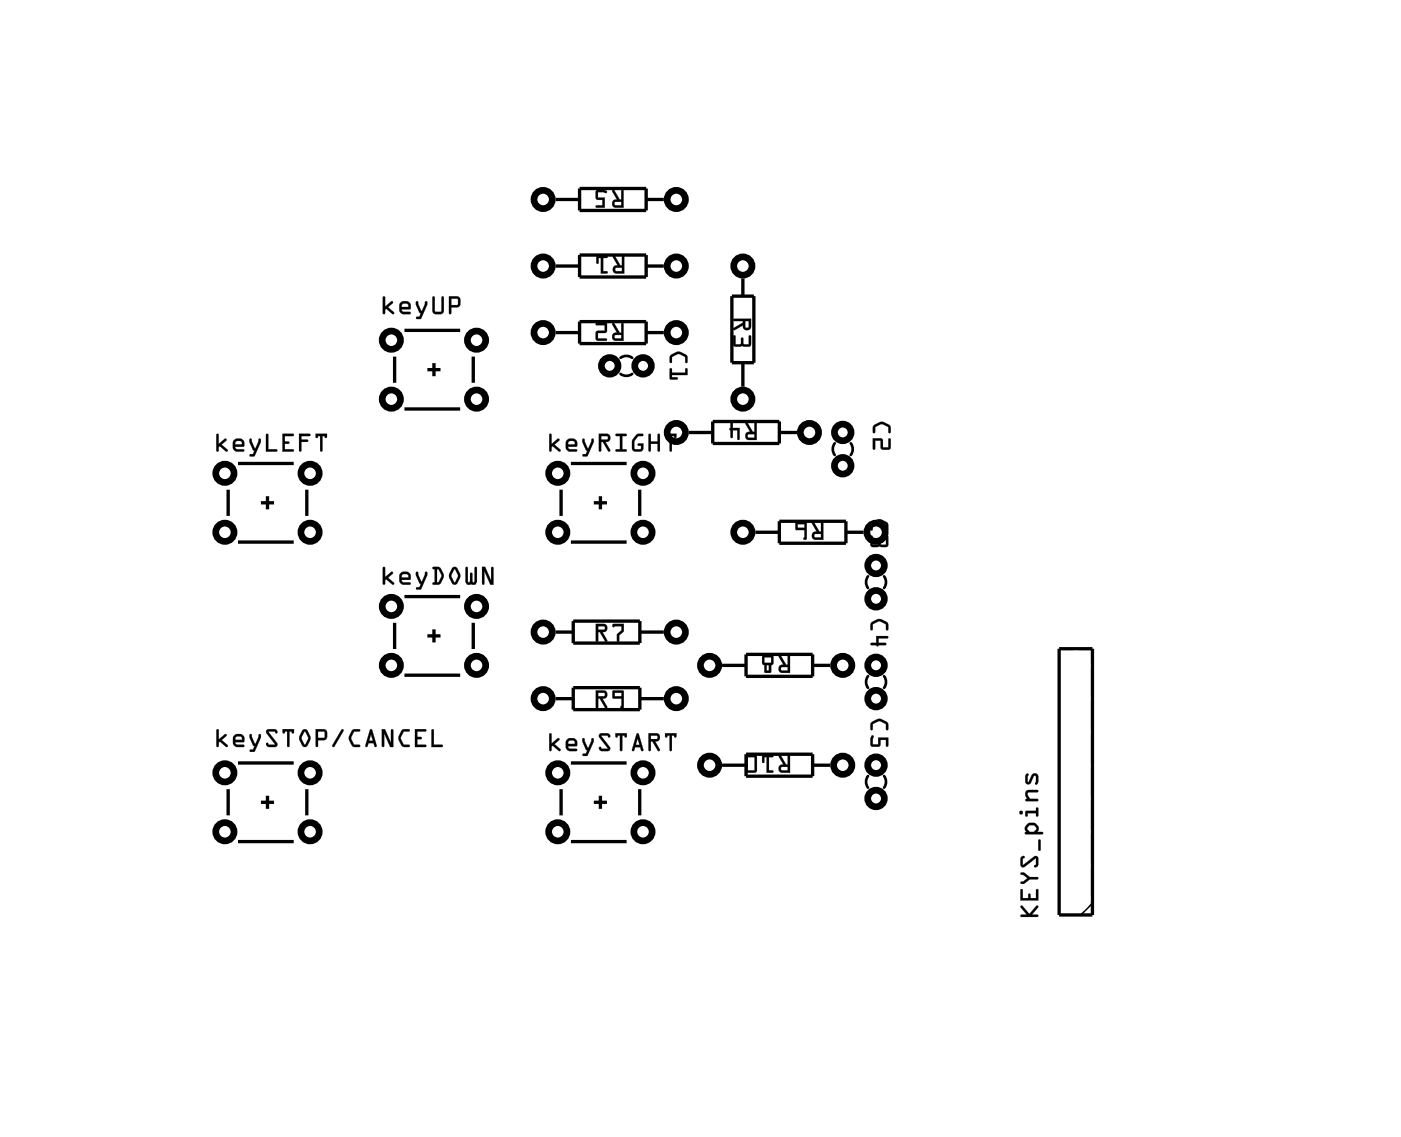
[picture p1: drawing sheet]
<svg xmlns="http://www.w3.org/2000/svg" width="107mm" height="87mm" viewBox="0 0 107 87" stroke-linecap="round" stroke-linejoin="round" font-family="sans-serif">
<path d="M8.6 8.6h.1M47.3 27.3a.73 .73 0 0 1 .9 0M47.3 28.5a.73 .73 0 0 0 .9 0M63.7 33.8a.73 .73 0 0 0 0 .9M64.9 33.8a.73 .73 0 0 1 0 .9M66.2 59.2a.73 .73 0 0 0 0 .9M66.2 51.6a.73 .73 0 0 0 0 .9M66.2 44a.73 .73 0 0 0 0 .9M67.5 59.2a.73 .73 0 0 1 0 .9M67.5 51.6a.73 .73 0 0 1 0 .9M67.5 44a.73 .73 0 0 1 0 .9" fill="none" stroke="#000" stroke-width=".2"/>
<path d="M8.6 8.6h.1" fill="none" stroke="#000" stroke-width=".08"/>
<g fill="none" stroke="#000" stroke-width=".25">
<path d="M42.4 15.2h1.8M44.2 14.4h5.1v1.7h-5.1zM44.2 19.5h5.1v1.6h-5.1zM49.3 15.2h1.3M17.4 37.4v2M18.2 35.4h4.2M19.9 38.4h1M20.4 37.9v1M23.4 37.4v2M30.1 27.2v2M30.9 31.2h4.2M30.9 25.2h4.2"/>
<path d="M32.6 28.2h1M33.1 27.7v1M36.1 27.2v2M42.4 20.3h1.8M42.4 25.4h1.8M42.8 37.4v2M43.6 35.4h4.2M44.2 24.5h5.1v1.7h-5.1zM45.3 38.4h1M45.8 37.9v1M48.8 37.4v2M49.3 20.3h1.3"/>
<path d="M49.3 25.4h1.3M52.6 33h1.8M54.4 32.2h5.1v1.6h-5.1zM55.8 22.6h1.7v5.1h-1.7zM56.7 21.3v1.3M56.7 27.7v1.8M59.5 39.8h5v1.7h-5zM59.5 33h1.3M18.2 58.2h4.2M18.2 41.4h4.2M30.1 47.5v2M30.9 51.5h4.2"/>
<path d="M30.9 45.5h4.2M32.6 48.5h1M33.1 48v1M36.1 47.5v2M42.4 53.3h1.3M42.4 48.2h1.3M43.6 58.2h4.2M43.6 41.4h4.2M43.7 47.4h5.1v1.7h-5.1zM43.7 52.5h5.1v1.7h-5.1zM48.8 53.3h1.8M48.8 48.2h1.8"/>
<path d="M55.1 58.4h1.8M55.1 50.8h1.8M56.9 57.6h5.1v1.6h-5.1zM56.9 49.9h5.1v1.7h-5.1zM57.6 40.6h1.9M62 58.4h1.3M62 50.8h1.3M64.5 40.6h1.4M80.8 49.5h2.5v20.3h-2.5zM17.4 60.2v2M18.2 64.2h4.2M19.9 61.2h1"/>
<path d="M20.4 60.7v1M23.4 60.2v2M42.8 60.2v2M43.6 64.2h4.2M45.3 61.2h1M45.8 60.7v1M48.8 60.2v2"/>
</g>
<path d="M83.3 68.9l-.8 .9" fill="none" stroke="#000" stroke-width=".13"/>
<g fill="#000">
<path d="M46.7 14.5h.2l.4 .7h.1v-.7h.1l.1 .1v1.3h-.6a.31 .31 0 0 1-.3-.4 .31 .31 0 0 1 .4-.3zM46.9 15.4v.3h.5v-.3zM45.5 14.5h.5a.15 .15 0 0 1 .2 0 .15 .15 0 0 1 0 .2h-.6v.4h.5v.8l-.6-.1v-.1h.5v-.4l-.4-.1-.1-.1z"/>
<path d="M46.7 14.5h.2l.4 .7h.1v-.6a.1 .1 0 0 1 .1-.1 .1 .1 0 0 1 .1 .1v1.3h-.6a.32 .32 0 0 1-.3-.4 .32 .32 0 0 1 .4-.3l-.4-.6zM46.7 14.5v.1l.4 .6a.31 .31 0 0 0-.4 .3 .31 .31 0 0 0 .3 .3l.6 .1v-1.3l-.1-.1h-.1v.7h-.1l-.4-.7zM46.9 15.4v.3h.5v-.3zM46.9 15.4h.5v.3h-.5zM45.5 14.5h.5l.3 .1a.1 .1 0 0 1 0 .1 .1 .1 0 0 1-.1 0h-.6v.4h.5v.8h-.6a.1 .1 0 0 1-.1-.1 .1 .1 0 0 1 .1-.1h.5v-.4h-.4l-.2-.1zM45.5 14.5v.6l.1 .1 .4 .1v.4h-.5v.1l.6 .1v-.8h-.5v-.4h.6l.1-.1-.2-.1z"/>
<path d="M46.8 19.5l.1 .1 .4 .7h.2v-.7l.1-.1v.1v1.3h-.6a.32 .32 0 0 1-.2-.4 .32 .32 0 0 1 .3-.2zM47 20.5v.2h.5v-.3zM45.5 19.5l.9 .1-.1 .1h-.3v1h.3v.2h-.5v-1.2h-.1v.4h-.1z"/>
<path d="M46.8 19.5l.1 .1 .4 .7h.2l-.1-.7a.1 .1 0 0 1 .1-.1 .1 .1 0 0 1 .1 .1v1.3h-.6a.32 .32 0 0 1-.2-.4 .32 .32 0 0 1 .3-.2l-.3-.6zM46.8 19.5v.1l.3 .7a.31 .31 0 0 0-.3 .2 .31 .31 0 0 0 .2 .4h.6v-1.3v-.1l-.1 .1v.7h-.2l-.4-.7zM47 20.5v.2h.5v-.3zM47 20.5l.5-.1v.3h-.5zM45.5 19.5h.8a.1 .1 0 0 1 .1 .1 .1 .1 0 0 1-.1 .1h-.3v1h.3a.1 .1 0 0 1 .1 .1 .1 .1 0 0 1-.1 .1h-.5v-1.2h-.1v.3a.1 .1 0 0 1-.1 .1 .1 .1 0 0 1-.1-.1zM45.5 19.5l.1 .6h.1v-.4h.2l-.1 1.2h.5v-.2h-.3v-1h.3l.1-.1z"/>
<path d="M16.5 33.1l.2 .1v.7l.4-.4a.1 .1 0 0 1 .2 0 .09 .09 0 0 1 0 .1l-.4 .3 .4 .4a.1 .1 0 0 1 .1 .1 .11 .11 0 0 1-.2 .1l-.4-.4h-.1v.3a.1 .1 0 0 1-.1 .1 .1 .1 0 0 1-.1-.1zM16.5 33.1v1.3h.2v-.3l.1-.1 .5 .5v-.2l-.4-.4 .4-.4h-.2l-.4 .4v-.7zM17.8 33.6l.3-.1h.3l.2 .1v.2v.3h-.7l.2 .2h.4a.1 .1 0 0 1 .1 .1 .1 .1 0 0 1-.1 .1h-.5l-.1-.1-.1-.2zM17.9 33.6l-.1 .6 .1 .1 .2 .2 .5-.1v-.1h-.5l-.2-.1v-.1h.7v-.3l-.1-.2-.4-.1zM18 33.7l-.1 .2h.6l-.1-.2zM18 33.7h.4l.1 .2h-.6zM19 33.5h.2l.2 .7 .3-.6a.1 .1 0 0 1 .1-.1 .1 .1 0 0 1 .1 .1l-.5 1.2h-.3l-.1-.1h.3l.1-.3-.1-.1-.3-.5zM19.1 33.5l-.1 .2 .3 .6 .1 .1-.1 .3h-.2v.1h.3l.5-1.1v-.2h-.2l-.2 .7h-.1l-.2-.7zM20.3 33.1l.2 .1v1.1h.6a.1 .1 0 0 1 .1 .1 .1 .1 0 0 1-.1 .1h-.8zM20.3 33.1v1.4h.8v-.2h-.6v-1.1zM21.5 33.1h.8a.1 .1 0 0 1 .1 .1 .1 .1 0 0 1-.1 .1h-.6v.4h.3a.1 .1 0 0 1 .1 .1 .1 .1 0 0 1-.1 .1h-.3v.4h.6a.1 .1 0 0 1 .1 .1 .1 .1 0 0 1-.1 .1h-.8zM21.6 33.1v1.4h.8v-.2h-.7v-.4h.3l.1-.1-.1-.1h-.3v-.4h.6l.1-.1zM22.8 33.1h.8a.1 .1 0 0 1 .1 .1 .1 .1 0 0 1-.1 .1h-.6v.3l.4-.1a.1 .1 0 0 1 .1 .1 .1 .1 0 0 1-.1 .1h-.4v.7a.1 .1 0 0 1-.1 .1 .1 .1 0 0 1-.1-.1zM22.8 33.1v1.3l.1 .1 .1-.1v-.7h.4l.1-.1h-.1h-.4v-.3h.6l.1-.1-.1-.1zM24.1 33.1h.9v.2a.11 .11 0 0 1-.2 .1 .1 .1 0 0 1 0-.1h-.2v1.1a.1 .1 0 0 1-.1 .1 .1 .1 0 0 1-.1-.1v-1.1h-.1a.11 .11 0 0 1-.1 .1 .11 .11 0 0 1-.1 0zM24.1 33.1v.3l.1-.1h.2v1.1l.1 .1 .1-1.2h.2l.1 .1v-.3z"/>
<path d="M16.5 33.1l.2 .1v.7l.5-.4h.1l-.4 .4 .4 .4v.2l-.5-.4h-.1v.3h-.2zM17.8 33.6l.3-.1h.3l.1 .1 .1 .2v.3l-.7 .1 .2 .1h.5v.1l-.5 .1-.2-.1-.1-.2zM18 33.7l-.1 .2h.6l-.1-.2zM19.1 33.5h.1l.2 .7 .3-.7h.2v.2l-.5 1.1h-.3v-.1h.2l.1-.3-.1-.1-.3-.6zM20.3 33.1l.2 .1v1.1h.6v.2h-.8zM21.6 33.1l.8 .1-.1 .1h-.6v.4h.3l.1 .1-.1 .1h-.3v.4h.7v.2h-.8zM22.8 33.1h.8l.1 .1-.1 .1h-.6v.3h.4h.1l-.1 .1h-.4v.7l-.1 .1-.1-.1zM24.1 33.1h.8v.3h-.1v-.1h-.2l-.1 1.2-.1-.1v-1.1h-.1l-.1 .1h-.1z"/>
<path d="M29.2 22.6l.2 .1v.7l.4-.4a.1 .1 0 0 1 .2 0 .09 .09 0 0 1 0 .1l-.4 .3 .4 .4a.11 .11 0 0 1 .1 .2 .1 .1 0 0 1-.2 0l-.4-.4h-.1v.3a.1 .1 0 0 1-.1 .1 .1 .1 0 0 1-.1-.1zM29.2 22.7v1.2h.2v-.3h.1l.5 .4v-.2l-.4-.4 .4-.4h-.2l-.4 .4v-.7zM30.5 23.1l.3-.1h.3l.2 .1v.2v.3h-.7l.2 .2h.4a.1 .1 0 0 1 .1 .1 .1 .1 0 0 1-.1 .1h-.5l-.1-.1-.1-.2zM30.6 23.1l-.1 .6 .1 .2 .2 .1 .5-.1v-.1h-.5l-.2-.1v-.1h.7v-.3l-.1-.2-.4-.1zM30.7 23.2l-.1 .2h.6l-.1-.2zM30.7 23.2h.4l.1 .2h-.6zM31.7 23h.2l.2 .7 .3-.6a.1 .1 0 0 1 .1-.1 .1 .1 0 0 1 .1 .1l-.5 1.2-.3 .1-.1-.2h.3l.1-.3h-.1l-.3-.6zM31.8 23l-.1 .3 .3 .6h.1l-.1 .3h-.2v.1h.3l.5-1v-.3h-.2l-.2 .7h-.1l-.2-.7zM33 22.6l.2 .1v1l.1 .1 .4-.1v-1a.1 .1 0 0 1 .1-.1 .1 .1 0 0 1 .1 .1v1.1l-.2 .2h-.4l-.2-.1-.1-.2zM33 22.7v1.1l.2 .2h.5l.2-.3-.1-1-.1-.1v.1v1.1h-.4l-.1-.1v-1zM34.2 22.6h.8l.1 .3v.5l-.7 .1v.4a.1 .1 0 0 1-.1 .1 .1 .1 0 0 1-.1-.1zM34.3 22.6v1.3v.1l.1-.1v-.4l.6-.1 .1-.5-.1-.3zM34.4 22.8v.5h.5v-.5zM34.4 22.8h.5v.5h-.5z"/>
<path d="M29.2 22.6l.2 .1v.7l.5-.4h.1l-.4 .4 .4 .4v.2l-.5-.4h-.1v.4l-.2-.1zM30.5 23.1l.3-.1h.3l.1 .1 .1 .2v.3l-.7 .1 .2 .1h.5v.2h-.5l-.2-.1-.1-.2zM30.7 23.2l-.1 .2h.6l-.1-.2zM31.8 23h.1l.2 .7 .3-.7h.2v.3l-.5 1.1-.3-.1v-.1h.2l.1-.3h-.1l-.3-.6zM33 22.6l.2 .1v1l.1 .1h.4v-1.1l.1-.1 .1 .1v1l-.2 .3h-.5l-.2-.2zM34.3 22.6h.7l.1 .3-.1 .5-.6 .1v.4l-.1 .1v-.1zM34.4 22.8v.5h.5v-.5z"/>
<path d="M41.9 33.1l.2 .1v.7l.4-.4a.1 .1 0 0 1 .2 0 .09 .09 0 0 1 0 .1l-.4 .3 .4 .4a.1 .1 0 0 1 .1 .1 .11 .11 0 0 1-.2 .1l-.4-.4h-.1v.3a.1 .1 0 0 1-.1 .1 .1 .1 0 0 1-.1-.1zM41.9 33.1v1.3h.2v-.3l.1-.1 .5 .5v-.2l-.4-.4 .4-.4h-.2l-.4 .4v-.7zM43.2 33.6l.3-.1h.3l.2 .1v.2v.3h-.7l.2 .2h.4a.1 .1 0 0 1 .1 .1 .1 .1 0 0 1-.1 .1h-.5l-.1-.1-.1-.2zM43.3 33.6l-.1 .6 .1 .1 .2 .2 .5-.1v-.1h-.5l-.2-.1v-.1h.7v-.3l-.1-.2-.4-.1zM43.4 33.7l-.1 .2h.6l-.1-.2zM43.4 33.7h.4l.1 .2h-.6zM44.4 33.5h.2l.2 .7 .3-.6a.1 .1 0 0 1 .1-.1 .1 .1 0 0 1 .1 .1l-.5 1.2h-.3l-.1-.1h.3l.1-.3-.1-.1-.3-.5zM44.5 33.5l-.1 .2 .3 .6 .1 .1-.1 .3h-.2v.1h.3l.5-1.1v-.2h-.2l-.2 .7h-.1l-.2-.7zM45.7 33.1h.6a.32 .32 0 0 1 .3 .4 .32 .32 0 0 1-.4 .2l.4 .6a.11 .11 0 0 1-.1 .2 .1 .1 0 0 1-.1-.1l-.4-.7h-.1v.7a.1 .1 0 0 1-.1 .1 .1 .1 0 0 1-.1-.1zM45.7 33.1v1.4l.2-.1v-.7h.1l.4 .7h.1l-.3-.7a.31 .31 0 0 0 .4-.2 .31 .31 0 0 0-.3-.4zM45.9 33.3v.3l.5-.1-.1-.2zM45.9 33.3h.4l.1 .2-.5 .1zM47 33.1h.7a.1 .1 0 0 1 .1 .1 .1 .1 0 0 1-.1 .1h-.2v1h.2a.1 .1 0 0 1 .1 .1 .1 .1 0 0 1-.1 .1h-.7a.1 .1 0 0 1-.1-.1 .1 .1 0 0 1 .1-.1h.3v-1h-.3zM47 33.1v.2h.3v1h-.3v.1l.8 .1v-.2h-.3v-1h.3v-.1zM48.5 33.2l.5-.1a.1 .1 0 0 1 .1 .1 .1 .1 0 0 1-.1 .1h-.3l-.3 .4v.6h.5v-.3h-.2a.1 .1 0 0 1-.1-.1 .1 .1 0 0 1 .1-.1h.4l-.1 .6-.2 .1-.5-.1-.1-.2v-.6zM48.5 33.2a.9 .9 0 0 0-.1 1.2h.5l.2-.2v-.4l-.4 .1v.1h.2v.3l-.5-.1v-.6l.3-.3h.3l.1-.1-.4-.1zM49.5 33.1l.2 .1v.5h.5v-.5a.1 .1 0 0 1 .1-.1 .1 .1 0 0 1 .1 .1v1.2a.1 .1 0 0 1-.1 .1 .1 .1 0 0 1-.1-.1v-.5h-.5v.5a.1 .1 0 0 1-.1 .1 .1 .1 0 0 1-.1-.1zM49.5 33.1v1.3h.1v-.5h.6v.5l.1 .1v-1.3h-.1v.5h-.6v-.5zM50.7 33.1h.9v.2a.1 .1 0 0 1-.1 .1 .1 .1 0 0 1-.1-.1h-.1v1.1a.1 .1 0 0 1-.1 .1 .1 .1 0 0 1-.1-.1v-1.1h-.2a.11 .11 0 0 1 0 .1 .11 .11 0 0 1-.2 0zM50.7 33.1l.1 .3 .1-.1h.2v1.1l.1 .1 .1-1.2h.1l.2 .1v-.3z"/>
<path d="M41.9 33.1l.2 .1v.7l.5-.4h.1l-.4 .4 .4 .4v.2l-.5-.4h-.1v.3h-.2zM43.2 33.6l.3-.1h.3l.1 .1 .1 .2v.3l-.7 .1 .2 .1h.5v.1l-.5 .1-.2-.1-.1-.2zM43.4 33.7l-.1 .2h.6l-.1-.2zM44.5 33.5h.1l.2 .7 .3-.7h.2v.2l-.5 1.1h-.3v-.1h.2l.1-.3-.1-.1-.3-.6zM45.7 33.1h.6a.31 .31 0 0 1 .3 .4 .31 .31 0 0 1-.4 .2l.4 .7-.2 .1-.4-.8h-.1v.7l-.2 .1zM45.9 33.3v.3l.5-.1-.1-.2zM47 33.1l.8 .1v.1h-.3v1h.3v.2l-.8-.1v-.1h.3v-1h-.3zM48.5 33.2l.2-.1h.3l.1 .1-.1 .1h-.3l-.3 .3v.6l.5 .1v-.3h-.2v-.1l.4-.1v.5l-.2 .1-.4 .1-.2-.1-.1-.2a.94 .94 0 0 1 .3-1zM49.5 33.1l.1 .1 .1 .5h.5v-.5h.1v1.3l-.1-.1v-.5h-.5l-.1 .5h-.1zM50.7 33.1h.9v.3h-.1l-.1-.1h-.1l-.1 1.2-.1-.1v-1.1h-.2v.1h-.1z"/>
<path d="M46.7 24.7h.2l.4 .7h.1v-.7h.1h.1v1.3h-.6a.31 .31 0 0 1-.3-.4 .31 .31 0 0 1 .4-.2zM46.9 25.6v.2h.5v-.2zM45.5 24.7l.8-.1v.8h-.7v.4h.7v.2h-.7l-.1-.1v-.6l.6-.1v-.4h-.6z"/>
<path d="M46.7 24.7h.2l.4 .7h.1v-.7a.1 .1 0 0 1 .1-.1 .1 .1 0 0 1 .1 .1v1.3h-.6a.32 .32 0 0 1-.3-.3 .32 .32 0 0 1 .4-.3l-.4-.6zM46.7 24.7v.1l.4 .6a.31 .31 0 0 0-.4 .2 .31 .31 0 0 0 .3 .4h.6v-1.3h-.1h-.1v.7h-.1l-.4-.7zM46.9 25.6v.2h.5v-.2zM46.9 25.6h.5v.2h-.5zM45.5 24.7l.8-.1v.8h-.7v.4h.6a.1 .1 0 0 1 .1 .1 .1 .1 0 0 1-.1 .1h-.6l-.2-.1 .1-.6 .6-.1v-.4h-.6zM45.5 24.7v.1h.6v.5h-.6v.6l.1 .1h.7v-.2h-.7v-.4h.7v-.8z"/>
<path d="M51.2 27.1l.5-.2h.3l.4 .3v.5h-.1v-.5l-.5-.2-.5 .2v.5h-.2v-.4zM51.1 28.1l.2 .1v.2h1v-.2l.1-.1 .1 .5h-1.2v.2h.4v.1l-.6 .1z"/>
<path d="M51.2 27.1l.5-.3 .3 .1 .4 .2 .1 .5a.1 .1 0 0 1-.1 .1 .1 .1 0 0 1-.1-.1v-.3l-.5-.3-.5 .3v.3a.1 .1 0 0 1-.1 .1 .1 .1 0 0 1-.1-.1zM51.2 27.1l-.1 .2 .1 .4h.1v-.5l.5-.2 .5 .2v.5h.1v-.5l-.4-.3a.77 .77 0 0 0-.8 .2zM51.1 28.1l.2 .1v.2h1v-.2a.1 .1 0 0 1 .1-.1 .1 .1 0 0 1 .1 .1v.4h-1.2v.2h.3a.1 .1 0 0 1 .1 .1 .1 .1 0 0 1-.1 .1l-.5-.1zM51.1 28.1l.1 .9 .5-.1v-.1h-.4v-.2h1.2l-.1-.5-.1 .1v.3h-1v-.3z"/>
<path d="M56 24.4l1.3-.1v.6a.32 .32 0 0 1-.4 .3 .32 .32 0 0 1-.2-.4l-.7 .4v-.1l.7-.5v-.1h-.7zM56.9 24.5v.5h.2v-.5zM56 25.6h.1v.7h.4v-.5h.1h.1v.5h.4v-.6l.1-.1 .1 .8-.2 .1-.5-.1h-.5l-.2-.1z"/>
<path d="M56 24.3h1.3v.6a.32 .32 0 0 1-.4 .3 .32 .32 0 0 1-.2-.4l-.6 .4a.1 .1 0 0 1-.2 0 .11 .11 0 0 1 .1-.2l.7-.4v-.1h-.7zM56 24.4v.1h.7v.1l-.7 .4v.2l.7-.4a.31 .31 0 0 0 .2 .4 .31 .31 0 0 0 .4-.3v-.6zM56.9 24.5v.5h.2v-.5zM56.8 24.5h.3v.5h-.2zM56 25.6h.1v.7h.4v-.4a.1 .1 0 0 1 .1-.1 .1 .1 0 0 1 .1 .1v.4h.4v-.6a.1 .1 0 0 1 .1-.1 .1 .1 0 0 1 .1 .1v.6l-.1 .2-.6-.1-.5 .1-.2-.2zM56 25.6v.7l.1 .1h.5l.5 .1 .2-.2-.1-.7-.1 .1v.6h-.4v-.5h-.1h-.1v.5h-.4v-.7z"/>
<path d="M56.9 32.2l.1 .1 .4 .7h.2v-.7l.1-.1v.1v1.3h-.6a.32 .32 0 0 1-.2-.4 .32 .32 0 0 1 .3-.2zM57.1 33.2v.2h.5v-.3zM55.8 32.2l.1 .1v.4h.5v.9l-.1-.1v-.7h-.4v.6h-.2v-.6h-.1l.1-.1z"/>
<path d="M56.9 32.2l.1 .1 .4 .7h.2v-.7a.1 .1 0 0 1 0-.1 .1 .1 0 0 1 .1 .1v1.3h-.6a.32 .32 0 0 1-.2-.4 .32 .32 0 0 1 .3-.2l-.3-.6zM56.9 32.3v.1l.3 .6a.31 .31 0 0 0-.3 .2 .31 .31 0 0 0 .2 .4h.6v-1.3v-.1l-.1 .1v.7h-.2l-.4-.7zM57.1 33.2v.2h.5v-.3zM57.1 33.2l.5-.1v.3h-.5zM55.8 32.2l.1 .1v.4h.5v.8a.1 .1 0 0 1-.1 .1 .1 .1 0 0 1-.1-.1l.1-.7h-.4v.5a.1 .1 0 0 1-.1 .1 .1 .1 0 0 1-.1-.1v-.4a.09 .09 0 0 1-.1-.1 .09 .09 0 0 1 .1-.1zM55.8 32.3l-.1 .4v.1v.6h.2v-.6h.4v.7l.1 .1v-.9h-.5v-.4z"/>
<path d="M62 39.9h.1l.4 .7h.1v-.7l.2-.1v.1v1.3h-.6a.31 .31 0 0 1-.3-.4 .31 .31 0 0 1 .4-.2zM62.1 40.8l.1 .2h.4v-.2zM60.7 39.9h.8v1.3l-.2-.1 .1-.1v-.5l-.7-.1zM60.9 40v.3h.5v-.3z"/>
<path d="M62 39.9h.1l.4 .7h.1v-.7a.1 .1 0 0 1 .1-.1 .1 .1 0 0 1 .1 .1v1.3h-.6a.32 .32 0 0 1-.3-.4 .32 .32 0 0 1 .4-.2l-.3-.6zM62 39.9v.1l.3 .6a.31 .31 0 0 0-.4 .2 .31 .31 0 0 0 .3 .4h.6v-1.3h-.1l-.1 .7h-.1l-.4-.7zM62.2 40.8v.2h.4v-.2zM62.1 40.8l.5-.1v.3h-.4zM60.7 39.9h.9v1.2l-.2 .1a.09 .09 0 0 1-.1-.1 .09 .09 0 0 1 .1-.1v-.5l-.7-.1zM60.7 39.9v.5h.7v.6l-.1 .1 .2 .1v-1.3zM60.9 40v.3h.5v-.3zM60.9 40h.5v.3h-.5z"/>
<path d="M66.5 39.9l.5-.3 .3 .1 .4 .2 .1 .5h-.2v-.4l-.5-.2-.5 .2v.4l-.1 .1-.1-.4zM66.4 40.9h.2v.7h.4v-.5h.1h.1v.5h.4v-.6l.1-.1 .1 .7-.2 .2-.5-.1h-.6l-.1-.1z"/>
<path d="M66.5 39.9l.5-.3 .3 .1 .4 .2 .1 .5a.1 .1 0 0 1-.1 .1 .1 .1 0 0 1-.1-.1v-.4l-.5-.2-.5 .2v.4a.1 .1 0 0 1-.1 .1 .1 .1 0 0 1-.1-.1zM66.5 39.9l-.1 .2 .1 .4 .1-.1v-.4l.5-.2 .5 .2v.4l.1 .1v-.6l-.4-.2a.77 .77 0 0 0-.8 .2zM66.4 40.9h.2v.7l.4-.1v-.4a.1 .1 0 0 1 .1 0 .1 .1 0 0 1 .1 0v.4l.4 .1v-.6a.1 .1 0 0 1 .1-.1 .1 .1 0 0 1 .1 .1v.6l-.1 .2-.6-.1-.5 .1-.2-.2zM66.4 40.9v.7l.1 .1h.6h.5l.2-.1-.1-.7-.1 .1v.6h-.4v-.5h-.1h-.1v.5h-.4v-.7z"/>
<path d="M66.7 32.5l.5-.3h.3l.4 .3 .1 .5h-.2v-.4l-.5-.2-.5 .2v.4l-.2 .1v-.5zM66.6 33.5h.7l.1 .6h.4v-.6h.1v.7l-.1 .1h-.5l-.1-.2v-.5h-.4v.6l-.2 .1z"/>
<path d="M66.7 32.4l.5-.2h.3l.4 .3 .1 .5a.1 .1 0 0 1-.1 .1 .1 .1 0 0 1-.1-.1v-.4l-.5-.2-.5 .2v.4a.1 .1 0 0 1-.1 .1 .1 .1 0 0 1-.1-.1zM66.7 32.5l-.1 .1 .1 .4h.1v-.4l.5-.2 .5 .2v.4h.1v-.5l-.4-.3a.77 .77 0 0 0-.8 .3zM66.6 33.4l.7 .1 .1 .6h.4v-.6a.1 .1 0 0 1 .1-.1 .1 .1 0 0 1 .1 .1v.6l-.1 .2h-.7v-.7h-.4v.6a.1 .1 0 0 1-.1 .1 .1 .1 0 0 1-.1-.1zM66.6 33.5l.1 .8 .1-.1v-.6h.4v.5l.1 .2h.5l.1-.1v-.7h-.1v.7h-.4l-.1-.7z"/>
<path d="M16.5 55.7h.2v.7l.4-.4a.1 .1 0 0 1 .2 0 .1 .1 0 0 1 0 .2l-.4 .3 .5 .4a.1 .1 0 0 1 0 .1 .1 .1 0 0 1-.2 0l-.4-.4-.1 .1v.2a.1 .1 0 0 1-.1 .1 .1 .1 0 0 1-.1-.1zM16.5 55.7v1.3h.2v-.3l.1-.1 .5 .4v-.1l-.4-.4 .4-.4h-.1l-.5 .4v-.8zM17.8 56.1l.3-.1h.3l.2 .1 .1 .2-.1 .3h-.6l.1 .2h.5a.1 .1 0 0 1 .1 .1 .1 .1 0 0 1-.1 .1h-.6l-.1-.1-.1-.2zM17.9 56.2l-.1 .5 .1 .2 .2 .1h.5v-.1l-.5-.1-.2-.1v-.1h.7v-.3l-.1-.2-.4-.1zM18 56.3v.2h.5l-.1-.3zM18 56.3l.4-.1 .1 .3h-.6zM19.1 56l.1 .1 .2 .7 .3-.7a.1 .1 0 0 1 .1-.1 .1 .1 0 0 1 .1 .1l-.4 1.2-.4 .1v-.2h.2l.1-.3h-.1l-.3-.6zM19.1 56.1v.2l.2 .6h.1l-.1 .3h-.2v.2h.3l.5-1.1v-.2h-.2l-.2 .7h-.1l-.2-.7zM20.4 55.7h.6l.2 .2a.13 .13 0 0 1-.2 .1 .13 .13 0 0 1-.1-.2l-.4 .1 .6 .8v.3h-.7l-.1-.2a.13 .13 0 0 1 .1-.1 .13 .13 0 0 1 .1 .1h.5l-.7-.8zM20.4 55.7l-.1 .3 .7 .8-.5 .1-.1-.2-.1 .2 .1 .1h.6a.19 .19 0 0 0 .1-.1 .19 .19 0 0 0 0-.2l-.6-.8 .4-.1 .2 .2v-.3h-.2zM21.6 55.6h.8v.3a.1 .1 0 0 1-.1 .1 .1 .1 0 0 1 0-.2h-.2v1.1a.1 .1 0 0 1-.1 .1 .1 .1 0 0 1-.1-.1v-1.1h-.2a.11 .11 0 0 1 0 .2 .11 .11 0 0 1-.1-.1zM21.6 55.7v.3l.1-.2h.2v1.1l.1 .1 .1-1.2h.2l.1 .2v-.3zM23.1 55.7l.2-.1 .1 .1 .3 .5-.2 .7a.25 .25 0 0 1-.5 0l-.2-.6zM23.1 55.7l-.3 .6 .3 .6a.24 .24 0 0 0 .4 0l.2-.6-.2-.5a.23 .23 0 0 0-.4-.1zM23.2 55.8l-.2 .5 .3 .5 .2-.5zM23.2 55.8l.3 .5-.2 .6-.3-.5zM24.1 55.6l.7 .1 .2 .2-.1 .5-.6 .1v.4a.1 .1 0 0 1-.1 .1 .1 .1 0 0 1-.1-.1zM24.1 55.7v1.2l.1 .1 .1-.1v-.4l.6-.1v-.5l-.1-.2zM24.3 55.8v.5h.4v-.4zM24.3 55.8l.5 .1v.4h-.5zM26 55.7a.1 .1 0 0 1 .2 0 .1 .1 0 0 1 0 .1l-.7 1.2a.1 .1 0 0 1-.1 0 .1 .1 0 0 1 0-.1zM26.1 55.7l-.7 1.2v.1h.1l.7-1.2v-.1zM26.9 55.7l.5-.1a.1 .1 0 0 1 .1 .1 .1 .1 0 0 1-.1 .1l-.4 .1-.2 .4 .2 .5h.4a.1 .1 0 0 1 .1 .1 .1 .1 0 0 1-.1 .1h-.5l-.3-.5v-.3zM26.9 55.7l-.2 .5a.83 .83 0 0 0 .3 .8h.4l.1-.1h-.1l-.4-.1-.2-.4v-.2l.2-.4h.4l.1-.1h-.1h-.3zM28.2 55.7h.2l.4 1.2-.1 .1h-.1l-.1-.3h-.4l-.1 .3h-.1zM28.3 55.7l-.4 1.2 .1 .1 .1-.3h.4l.1 .3h.1v-.1l-.3-1.2zM28.3 56.1l-.1 .4h.2zM28.3 56l.2 .6h-.3zM29.1 55.6h.3l.4 1.1v-1a.1 .1 0 0 1 .1-.1 .1 .1 0 0 1 .1 .1v1.3h-.2l-.5-1v.9a.1 .1 0 0 1-.1 .1 .1 .1 0 0 1-.1-.1zM29.1 55.7l.1 1.3h.1v-.1v-1l.5 1.1h.2v-1.3h-.1h-.1v1l-.4-1zM30.6 55.7l.6-.1a.1 .1 0 0 1 .1 .1 .1 .1 0 0 1-.1 .1l-.4 .1-.2 .4 .2 .5h.4a.1 .1 0 0 1 .1 .1 .1 .1 0 0 1-.1 .1h-.5l-.3-.5v-.3zM30.7 55.7l-.3 .5a.83 .83 0 0 0 .4 .8h.4l.1-.1h-.1l-.4-.1-.2-.4v-.2l.2-.4h.4l.1-.1h-.1h-.3zM31.7 55.6h.7a.1 .1 0 0 1 .1 .1 .1 .1 0 0 1-.1 .1h-.6v.4h.3a.1 .1 0 0 1 .1 .1 .1 .1 0 0 1-.1 .1h-.3v.4h.6a.1 .1 0 0 1 .1 .1 .1 .1 0 0 1-.1 .1h-.7zM31.7 55.7v1.3h.8v-.1h-.7v-.5h.3l.1-.1h-.1h-.3v-.5h.6l.1-.1zM32.9 55.7h.2v1.1h.6a.1 .1 0 0 1 .1 .1 .1 .1 0 0 1-.1 .1h-.8zM33 55.7l-.1 1.3h.8v-.1h-.6v-1.2z"/>
<path d="M16.5 55.7h.2v.7l.5-.4 .1 .1-.4 .4 .5 .4-.1 .1-.5-.4-.1 .1v.3h-.2zM17.9 56.2l.2-.2h.3l.2 .1v.2v.3l-.6 .1 .1 .1h.5v.2h-.5l-.2-.1-.1-.2zM18 56.3v.2h.5l-.1-.3zM19.1 56.1h.1l.2 .7 .3-.7h.2v.2l-.5 1.1h-.3v-.2h.2l.1-.3h-.1l-.3-.6zM20.4 55.7h.5l.3 .1-.1 .2-.1-.2h-.5l.7 1-.2 .2h-.5l-.2-.1 .1-.2 .1 .1h.5l-.7-.8zM21.6 55.7h.8v.3h-.1v-.2h-.2l-.1 1.2-.1-.1v-1.1h-.2v.2h-.1zM23.1 55.7h.2h.1l.3 .5-.2 .7a.23 .23 0 0 1-.4 0l-.3-.6zM23.2 55.8l-.2 .6 .3 .4 .2-.5zM24.1 55.7h.7l.2 .2-.1 .5-.6 .1v.4l-.1 .1-.1-.1zM24.3 55.8v.5h.5v-.4zM26.1 55.7h.1v.1l-.7 1.2h-.1v-.1zM26.9 55.7h.2h.4l-.1 .1h-.4l-.2 .5 .2 .5h.4l.1 .2h-.1a.6 .6 0 0 1-.8-.6l.1-.2zM28.3 55.7h.1l.3 1.2v.1h-.1l-.1-.3h-.4l-.1 .3h-.1zM28.3 56.1l-.1 .4h.2zM29.1 55.7h.3l.4 1v-1h.1h.1v1.3h-.2l-.5-1v.9v.1h-.2zM30.7 55.7h.2h.4l-.1 .1h-.4l-.2 .5 .2 .5h.4l.1 .2h-.1a.6 .6 0 0 1-.8-.6v-.2zM31.7 55.7h.8l-.1 .1h-.6v.4l.3 .1h.1l-.1 .1h-.3v.4h.7v.2h-.8zM32.9 55.7h.2v1.1h.6v.2h-.8z"/>
<path d="M29.2 43.3h.2v.8l.4-.4a.1 .1 0 0 1 .2 0 .09 .09 0 0 1 0 .1l-.4 .3 .4 .4a.1 .1 0 0 1 .1 .1 .1 .1 0 0 1-.2 0l-.4-.4-.1 .1v.2a.1 .1 0 0 1-.1 .1 .1 .1 0 0 1-.1-.1zM29.2 43.3v1.3h.2v-.3l.1-.1 .5 .4v-.1l-.4-.4 .4-.4h-.2l-.4 .4v-.7zM30.5 43.8l.3-.2h.3l.2 .1v.3v.2l-.7 .1 .2 .1h.4a.1 .1 0 0 1 .1 .1 .1 .1 0 0 1-.1 .1h-.5l-.1-.1-.1-.2zM30.6 43.8l-.1 .5 .1 .2 .2 .1h.5v-.1h-.5l-.2-.2 .7-.1v-.2l-.1-.3-.4-.1zM30.7 43.9l-.1 .2h.6l-.1-.3zM30.7 43.9l.4-.1 .1 .3h-.6zM31.7 43.7h.2l.2 .7 .3-.7a.1 .1 0 0 1 .1-.1 .1 .1 0 0 1 .1 .1l-.5 1.3h-.3l-.1-.2h.3l.1-.2-.1-.1-.3-.6zM31.8 43.7l-.1 .2 .3 .6h.1l-.1 .3h-.2v.2h.3l.5-1.1v-.2h-.2l-.2 .7h-.1l-.2-.7zM33 43.3h.6l.3 .6-.3 .6-.5 .1a.1 .1 0 0 1-.1-.1 .1 .1 0 0 1 .1-.1l.1 .1v-1.1h-.2zM33 43.3v.1h.2v1.1h-.2v.1h.5l.3-.5v-.3l-.3-.5zM33.3 43.4l.1 1.1 .1-.1 .2-.5-.2-.4zM33.3 43.4l.2 .1 .2 .4-.3 .6h-.1zM34.5 43.3h.2h.2l.2 .6-.2 .6a.24 .24 0 0 1-.4 0l-.3-.6zM34.5 43.3l-.2 .6 .2 .6a.24 .24 0 0 0 .4 0l.2-.6-.2-.5a.23 .23 0 0 0-.4-.1zM34.7 43.5l-.3 .4 .3 .5 .2-.5zM34.7 43.4l.3 .5-.3 .6-.3-.5zM35.5 43.3l.2 .1v1.1l.2-.1v-.6a.1 .1 0 0 1 .1-.1 .1 .1 0 0 1 0 .1v.6l.2 .1v-1.1a.1 .1 0 0 1 .1-.1 .1 .1 0 0 1 .1 .1v1l-.1 .2h-.3h-.3l-.2-.2zM35.5 43.3v1.1l.2 .2 .3-.1 .3 .1 .1-.2v-1.1h-.1l-.1 .1v1l-.1 .1-.1-.1v-.6l-.1-.1v.7l-.2 .1v-1.1zM36.8 43.3h.2l.5 1v-.9a.1 .1 0 0 1 .1-.1 .1 .1 0 0 1 .1 .1v1.2h-.3l-.4-1v.9a.1 .1 0 0 1-.1 .1 .1 .1 0 0 1-.1-.1zM36.8 43.3v1.3h.1v-.1v-1l.5 1.1h.2v-1.3h-.1v.1v1l-.5-1.1z"/>
<path d="M29.2 43.3l.2 .1v.7l.5-.5 .1 .1-.4 .4 .4 .4v.1l-.5-.4-.1 .1v.3h-.2zM30.5 43.8l.3-.2h.3l.1 .2 .1 .2v.2l-.7 .1 .2 .1 .5 .1v.1h-.5l-.2-.1-.1-.2zM30.7 43.9l-.1 .2h.6l-.1-.3zM31.8 43.7h.1l.2 .7 .3-.7h.2v.2l-.5 1.1h-.3v-.2h.2l.1-.2-.1-.1-.3-.6zM33 43.3h.5a.8 .8 0 0 1 .1 1.2l-.1 .1h-.5v-.1h.2v-1.1h-.2zM33.3 43.4v1.1h.1l.3-.6-.2-.4zM34.5 43.3h.2h.2l.2 .6-.2 .6a.23 .23 0 0 1-.4 0l-.2-.6zM34.7 43.5l-.3 .5 .3 .5 .2-.6zM35.5 43.3l.2 .1v1.1l.2-.1v-.6l.1-.1v.1v.6l.1 .1 .1-.1v-1l.1-.1h.1v1.1l-.1 .2h-.7l-.1-.2zM36.8 43.3h.2l.5 1v-.9l.1-.1v1.3h-.2l-.4-1v.9l-.1 .1h-.1z"/>
<path d="M41.9 56h.2v.8l.4-.4a.1 .1 0 0 1 .2 0 .09 .09 0 0 1 0 .1l-.4 .3 .4 .4a.1 .1 0 0 1 .1 .1 .1 .1 0 0 1-.2 0l-.4-.4-.1 .1v.2a.1 .1 0 0 1-.1 .1 .1 .1 0 0 1-.1-.1zM41.9 56v1.3h.2v-.3l.1-.1 .5 .4v-.1l-.4-.4 .4-.4h-.2l-.4 .4v-.7zM43.2 56.5l.3-.2h.3l.2 .1v.3v.2l-.7 .1 .2 .1h.4a.1 .1 0 0 1 .1 .1 .1 .1 0 0 1-.1 .1h-.5l-.1-.1-.1-.2zM43.3 56.5l-.1 .5 .1 .2 .2 .1h.5v-.1h-.5l-.2-.2 .7-.1v-.2l-.1-.3-.4-.1zM43.4 56.6l-.1 .2h.6l-.1-.3zM43.4 56.6l.4-.1 .1 .3h-.6zM44.4 56.4h.2l.2 .7 .3-.7a.1 .1 0 0 1 .1-.1 .1 .1 0 0 1 .1 .1l-.5 1.3h-.3l-.1-.2h.3l.1-.2-.1-.1-.3-.6zM44.5 56.4l-.1 .2 .3 .6h.1l-.1 .3h-.2v.2h.3l.5-1.1v-.2h-.2l-.2 .7h-.1l-.2-.7zM45.7 56h.7l.2 .2a.13 .13 0 0 1-.2 .1 .13 .13 0 0 1-.1-.1h-.4l.6 .8v.3h-.7l-.1-.2a.13 .13 0 0 1 .1-.1 .13 .13 0 0 1 .1 .1h.5l-.7-.8zM45.8 56l-.1 .3 .7 .8-.5 .1-.1-.2-.1 .2 .1 .1h.6a.19 .19 0 0 0 .1-.1 .19 .19 0 0 0 0-.2l-.6-.8 .4-.1 .2 .2v-.3h-.2zM46.9 56h.9v.2a.1 .1 0 0 1-.1 .1 .11 .11 0 0 1-.1-.2h-.1v1.1a.1 .1 0 0 1-.1 .1 .1 .1 0 0 1-.1-.1v-1.1h-.2a.11 .11 0 0 1 0 .2 .11 .11 0 0 1-.1-.1zM47 56v.3l.1-.2h.2v1.1l.1 .1 .1-1.2h.2l.1 .2v-.3zM48.6 56h.1l.4 1.2-.1 .1h-.1l-.1-.3h-.3l-.1 .3h-.2zM48.6 56l-.4 1.2 .2 .1v-.3h.5v.3h.1l.1-.1-.4-1.2zM48.6 56.4l-.1 .5h.3zM48.6 56.3l.2 .6h-.3zM49.5 56h.6a.32 .32 0 0 1 .3 .3 .32 .32 0 0 1-.4 .3l.3 .6a.1 .1 0 0 1 0 .1 .1 .1 0 0 1-.1 0l-.4-.7h-.1v.6a.1 .1 0 0 1-.1 .1 .1 .1 0 0 1-.1-.1zM49.5 56v1.3l.1-.1v-.6h.2l.4 .7h.1l-.3-.7a.31 .31 0 0 0 .3-.3 .31 .31 0 0 0-.2-.3zM49.7 56.1v.3h.5l-.1-.2zM49.6 56.1h.5l.1 .3h-.6zM50.7 56h.9v.2a.1 .1 0 0 1-.1 .1 .11 .11 0 0 1-.1-.2h-.1v1.1a.1 .1 0 0 1-.1 .1 .1 .1 0 0 1-.1-.1v-1.1h-.2a.11 .11 0 0 1 0 .2 .11 .11 0 0 1-.2-.1zM50.7 56l.1 .3 .1-.2h.2v1.1l.1 .1 .1-1.2h.1l.2 .2v-.3z"/>
<path d="M41.9 56l.2 .1v.7l.5-.5 .1 .1-.4 .4 .4 .4v.1l-.5-.4-.1 .1v.3h-.2zM43.2 56.5l.3-.2h.3l.1 .2 .1 .2v.2l-.7 .1 .2 .1 .5 .1v.1h-.5l-.2-.1-.1-.2zM43.4 56.6l-.1 .2h.6l-.1-.3zM44.5 56.4h.1l.2 .7 .3-.7h.2v.2l-.5 1.1h-.3v-.2h.2l.1-.2-.1-.1-.3-.6zM45.8 56h.5l.2 .1v.2l-.2-.2-.4 .1 .6 .9-.1 .2h-.5l-.2-.1 .1-.2 .1 .1h.5l-.7-.8zM47 56h.8v.3h-.1l-.1-.2h-.1l-.1 1.2-.1-.1v-1.1h-.2v.2h-.1zM48.6 56h.1l.4 1.2-.1 .1h-.1l-.1-.3h-.3l-.1 .3h-.2zM48.6 56.4l-.1 .5h.3zM49.5 56h.6a.32 .32 0 0 1 .2 .3 .32 .32 0 0 1-.3 .3l.3 .7h-.1l-.4-.7h-.1v.6l-.2 .1zM49.7 56.1v.3h.5l-.1-.2zM50.7 56h.9v.3h-.1l-.1-.2h-.1l-.1 1.2-.1-.1v-1.1h-.2v.2h-.1z"/>
<path d="M45.5 47.6h.6a.32 .32 0 0 1 .2 .4 .32 .32 0 0 1-.3 .2l.3 .6a.1 .1 0 0 1 0 .2 .1 .1 0 0 1-.1-.1l-.4-.7h-.2v.7a.1 .1 0 0 1 0 .1 .1 .1 0 0 1-.1-.1zM45.5 47.6v1.4l.1-.1v-.7h.2l.4 .7h.1l-.4-.7a.31 .31 0 0 0 .4-.2 .31 .31 0 0 0-.2-.4zM45.6 47.8v.3l.5-.1v-.2zM45.6 47.8h.5l.1 .2-.6 .1zM46.7 47.6h.9v.6l-.4 .3 .1 .4a.1 .1 0 0 1-.1 .1 .1 .1 0 0 1-.1-.1v-.5l.3-.3v-.3h-.5l-.1 .1zM46.8 47.7v.2l.6-.1v.3l-.3 .4v.4l.1 .1v-.5l.4-.3v-.6z"/>
<path d="M45.5 52.7h.6a.32 .32 0 0 1 .2 .4 .32 .32 0 0 1-.3 .2l.3 .6a.1 .1 0 0 1 0 .2 .1 .1 0 0 1-.1-.1l-.4-.7h-.2v.7a.1 .1 0 0 1 0 .1 .1 .1 0 0 1-.1-.1zM45.5 52.7v1.3h.1v-.7h.2l.4 .7h.1l-.4-.7a.31 .31 0 0 0 .4-.2 .31 .31 0 0 0-.2-.4zM45.6 52.9v.2h.5v-.2zM45.6 52.9h.5l.1 .2-.6 .1zM46.7 52.7l.9 .1v1.2l-.2 .1a.09 .09 0 0 1-.1-.1 .09 .09 0 0 1 .1-.1v-.6h-.7zM46.8 52.7l-.1 .6h.7v.6l-.1 .1h.2l.1-1.2zM46.9 52.9v.2h.5v-.2zM46.9 52.9h.5v.3h-.5z"/>
<path d="M45.5 47.6h.6a.31 .31 0 0 1 .2 .4 .31 .31 0 0 1-.3 .2l.3 .7-.1 .1-.4-.8h-.2v.7l-.1 .1zM45.6 47.8v.3l.5-.1v-.2zM46.7 47.6h.9v.6l-.4 .3v.5l-.1-.1v-.4l.3-.4v-.3l-.6 .1z"/>
<path d="M45.5 52.7h.6a.32 .32 0 0 1 .2 .4 .32 .32 0 0 1-.3 .2l.3 .7-.1 .1-.4-.8h-.2v.7l-.1 .1zM45.6 52.9v.2h.5v-.2zM46.7 52.7l.9 .1-.1 1.3-.2-.1 .1-.1v-.6h-.7zM46.9 52.9v.2h.5v-.2z"/>
<path d="M59.4 57.6l.2 .1 .4 .7h.1v-.7l.1-.1 .1 .1v1.3h-.6a.32 .32 0 0 1-.3-.4 .32 .32 0 0 1 .4-.2zM59.6 58.6v.2h.5v-.3zM58.2 57.6l.8 .1v.1h-.3v1h.3v.2h-.5v-1.2h-.2v.4h-.1zM56.9 57.7l.7-.1 .1 .1 .1 1.1-.2 .2h-.5l-.2-.1zM57.1 57.8v1h.5v-1z"/>
<path d="M59.4 50h.2l.4 .7h.1v-.6l.1-.1 .1 .1v1.3h-.6a.31 .31 0 0 1-.3-.4 .31 .31 0 0 1 .4-.3zM59.6 50.9v.3h.5v-.3zM58.2 50h.6l.2 .1v.5l-.2 .2v.6l-.5-.1v-.5l-.2-.2zM58.3 50.2v.4h.5v-.4zM58.5 50.8v.4h.2v-.4z"/>
<path d="M59.4 57.6l.2 .1 .4 .7h.1v-.7a.1 .1 0 0 1 .1-.1 .1 .1 0 0 1 .1 .1v1.3h-.6a.32 .32 0 0 1-.3-.4 .32 .32 0 0 1 .4-.2l-.4-.6zM59.4 57.6v.1l.4 .7a.31 .31 0 0 0-.4 .2 .31 .31 0 0 0 .3 .4h.6v-1.3l-.1-.1-.1 .1v.7h-.1l-.4-.7zM59.6 58.6v.2h.5v-.3zM59.6 58.6l.5-.1v.3h-.5zM58.2 57.6h.7a.1 .1 0 0 1 .1 .1 .1 .1 0 0 1-.1 .1h-.2v1h.2a.1 .1 0 0 1 .1 .1 .1 .1 0 0 1-.1 .1h-.4v-1.2h-.2v.3a.1 .1 0 0 1-.1 .1 .1 .1 0 0 1-.1-.1zM58.2 57.6v.6h.1v-.4h.2v1.2h.5v-.2h-.3v-1h.3v-.1zM56.9 57.7l.7-.1 .1 .1 .1 1.1-.2 .2h-.5l-.2-.1zM56.9 57.7v1.2l.2 .1h.5l.1-.2v-1.1l-.1-.1zM57.1 57.8v1h.5v-1zM57 57.8h.6v1h-.6z"/>
<path d="M59.4 50h.2l.4 .7h.1v-.6a.1 .1 0 0 1 .1-.1 .1 .1 0 0 1 .1 .1v1.3h-.6a.32 .32 0 0 1-.3-.4 .32 .32 0 0 1 .4-.3l-.4-.6zM59.4 50v.1l.4 .6a.31 .31 0 0 0-.4 .3 .31 .31 0 0 0 .3 .3l.6 .1v-1.3l-.1-.1-.1 .1v.6h-.1l-.4-.7zM59.6 50.9v.3h.5v-.3zM59.6 50.9h.5v.3h-.5zM58.2 50h.6l.2 .1v.5l-.2 .2v.6l-.5-.1v-.5l-.2-.2zM58.2 50.1v.5l.1 .2v.5h.5v-.5l.2-.2v-.5l-.2-.1zM58.3 50.2v.4h.5v-.4zM58.3 50.2h.5v.4h-.5zM58.5 50.8v.4h.2v-.4zM58.5 50.8h.2v.4h-.2z"/>
<path d="M66.5 47.5l.5-.2h.3l.4 .3 .1 .5h-.2v-.4l-.5-.3-.5 .3v.4h-.1l-.1-.4zM66.9 48.5l.8 .1v.1h-.7v.4h.6v.1h-.6l-.1 .1v-.1h-.5l.1-.1h.4z"/>
<path d="M66.5 47.5l.5-.3 .3 .1 .4 .3 .1 .4a.1 .1 0 0 1-.1 .1 .1 .1 0 0 1-.1-.1v-.3l-.5-.3-.5 .3v.3a.1 .1 0 0 1-.1 .1 .1 .1 0 0 1-.1-.1zM66.5 47.5l-.1 .2 .1 .4h.1v-.5l.5-.2 .5 .2v.5h.1v-.5l-.4-.3a.77 .77 0 0 0-.8 .2zM66.8 48.5h.9a.1 .1 0 0 1 .1 .1 .1 .1 0 0 1-.1 .1h-.7v.4h.5a.1 .1 0 0 1 .1 .1 .1 .1 0 0 1-.1 .1l-.5-.1a.09 .09 0 0 1-.1 .1 .09 .09 0 0 1 0-.1l-.4 .1a.1 .1 0 0 1-.1-.1 .1 .1 0 0 1 .1-.1h.4zM66.9 48.5v.6h-.4l-.1 .1h.5v.1l.1-.1h.6v-.1h-.6v-.4h.7v-.1z"/>
<path d="M66.5 55.1l.5-.2h.3l.4 .3 .1 .5h-.2v-.4l-.5-.3-.5 .3v.4h-.1l-.1-.4zM66.5 56.1l.2 .1-.1 .6h.4v-.5h.8v.6h-.2v-.4h-.4l-.1 .4-.6 .1-.1-.2v-.4z"/>
<path d="M66.5 55.1l.5-.2h.3l.4 .3 .1 .4a.1 .1 0 0 1-.1 .1 .1 .1 0 0 1-.1-.1v-.3l-.5-.3-.5 .3v.3a.1 .1 0 0 1-.1 .1 .1 .1 0 0 1-.1-.1zM66.5 55.1l-.1 .2 .1 .4h.1v-.4l.5-.3 .5 .3v.4h.1v-.5l-.4-.3a.77 .77 0 0 0-.8 .2zM66.5 56.1l.2 .1-.1 .6h.4v-.5h.8v.6a.1 .1 0 0 1-.1 .1 .1 .1 0 0 1-.1-.1v-.4h-.4v.4l-.1 .1-.6-.1-.1-.5zM66.5 56.1l-.1 .3v.4l.1 .2 .6-.1 .1-.4h.4v.4h.2v-.6h-.8v.5h-.4l.1-.6z"/>
<path d="M77.9 69.1l.1 .1 .5 .6 .7-.7v.2l-.5 .5h.5v.1l-1.3 .1v-.2h.4l-.4-.5zM77.9 67.9h.1v.6h.4l.1-.2v-.1l.1 .1v.2h.4v-.6h.2v.8h-1.3zM77.9 66.6h.2l.5 .3h.5l.1 .2h-.6l-.5 .4h-.2v-.2h.2l.3-.3-.3-.2-.2-.1zM77.9 65.4l.2-.1 .1 .1-.2 .2 .1 .4 .8-.6 .2-.1 .1 .2v.6l-.1 .1-.2-.1 .1-.1v-.5l-.8 .7h-.2l-.1-.2zM79.2 64.1l.2 .1v.7h-.1h-.1zM78.4 62.9l.1-.1a.54 .54 0 0 1 .8 .4l-.2 .3h.4v.2h-1.3a.1 .1 0 0 1 0-.2 .09 .09 0 0 1 .1 0l-.1-.3zM78.5 63l-.1 .3 .2 .2h.3l.2-.2-.2-.3zM78.3 61.9h.7v-.2l.2-.1v.7h-.1l-.1-.2h-.6v.2h-.1zM77.8 62a.15 .15 0 0 1 .3 0 .15 .15 0 0 1-.3 0zM78.3 60.4l.2-.1h.7v.2h-.7l-.1 .1 .2 .4h.6v.1h-.9v-.1h.1l-.2-.3zM78.3 59.1l.1-.1a.12 .12 0 0 1 .1 .1 .12 .12 0 0 1-.1 .2l.1 .4 .2-.5a.27 .27 0 0 1 .3-.2 .27 .27 0 0 1 .2 .3l-.1 .6-.1-.1v-.2v-.4l-.1 .1-.2 .4a.22 .22 0 0 1-.3 .2 .22 .22 0 0 1-.2-.3v-.3z"/>
<path d="M77.9 69.1h.1l.5 .7 .6-.7a.1 .1 0 0 1 .1 0 .1 .1 0 0 1 0 .2l-.5 .5h.4a.1 .1 0 0 1 .1 .1 .1 .1 0 0 1-.1 .1h-1.2a.1 .1 0 0 1-.1-.1 .1 .1 0 0 1 .1-.1h.4l-.4-.5zM77.9 69.2v.1l.5 .5h-.5v.2l1.3-.1v-.1h-.5l.5-.5v-.2l-.7 .7-.5-.6zM77.9 67.9h.1v.6h.4v-.2a.1 .1 0 0 1 .1-.1 .1 .1 0 0 1 .1 .1v.2h.4v-.6a.1 .1 0 0 1 .1-.1 .1 .1 0 0 1 .1 .1v.8h-1.4zM77.9 67.9v.8h1.3v-.8h-.1v.7h-.5v-.3l-.1-.1v.1v.3h-.5v-.7zM77.9 66.6h.2l.5 .3h.5a.1 .1 0 0 1 .1 .1 .1 .1 0 0 1-.1 .1h-.5l-.5 .4h-.2a.1 .1 0 0 1-.1-.1 .1 .1 0 0 1 .1-.1h.2l.3-.3-.3-.2h-.2zM77.9 66.6v.1l.2 .1 .3 .2-.3 .3h-.2v.1l.2 .1 .5-.4h.6l-.1-.1h-.5l-.5-.4zM77.9 65.4l.2-.1a.13 .13 0 0 1 .1 .2 .13 .13 0 0 1-.2 .1l.1 .4 .8-.6h.3v.7l-.2 .1a.13 .13 0 0 1-.1-.1 .13 .13 0 0 1 .1-.1v-.5l-.8 .7a.21 .21 0 0 1-.2 0 .21 .21 0 0 1-.2-.2zM77.9 65.4v.6a.2 .2 0 0 0 .3 .2l.8-.7 .1 .5-.2 .1 .2 .1 .1-.1v-.6a.19 .19 0 0 0-.1-.1 .19 .19 0 0 0-.2 0l-.8 .6-.1-.4 .2-.2zM79.2 64.1h.2v.8a.1 .1 0 0 1-.1 0 .1 .1 0 0 1-.1 0zM79.3 64.1l-.1 .8h.1h.1v-.7zM78.4 62.9l.2-.1a.5 .5 0 0 1 .6 .2l.1 .3-.2 .2h.4a.1 .1 0 0 1 .1 .1 .1 .1 0 0 1-.1 .1h-1.2a.1 .1 0 0 1-.1-.1 .1 .1 0 0 1 .1-.1l-.1-.3zM78.3 63l-.1 .2 .1 .3-.1 .1v.1l1.4-.1-.1-.1h-.4l.1-.1v-.3l-.2-.3h-.5zM78.5 63l-.1 .3 .2 .2h.3l.2-.2-.2-.3zM78.5 63h.4l.2 .3-.2 .2h-.3l-.2-.2zM78.2 61.9h.8v-.2a.1 .1 0 0 1 .1-.1 .1 .1 0 0 1 .1 .1v.5a.1 .1 0 0 1-.1 .1 .1 .1 0 0 1-.1-.1v-.1h-.6v.1a.1 .1 0 0 1-.1 .1 .1 .1 0 0 1-.1-.1zM78.3 61.9v.4h.1v-.2h.7v.2h.1v-.7l-.1 .1v.2zM77.8 62a.15 .15 0 0 1 .3 0 .15 .15 0 0 1-.3 0zM77.8 62a.13 .13 0 0 0 .2 0 .13 .13 0 0 0-.2 0zM78.3 60.4l.2-.1h.6a.1 .1 0 0 1 .1 .1 .1 .1 0 0 1-.1 .1h-.6l-.1 .2 .2 .3h.5a.1 .1 0 0 1 .1 .1 .1 .1 0 0 1-.1 .1h-.8a.11 .11 0 0 1-.1-.2 .1 .1 0 0 1 .2 0l-.2-.3zM78.3 60.4l-.1 .3 .2 .3h-.1v.1h.9v-.1h-.6l-.2-.3 .1-.2h.7v-.2h-.7zM78.3 59.1a.12 .12 0 0 1 .2 0 .12 .12 0 0 1-.1 .2l.1 .4 .2-.5a.28 .28 0 0 1 .3-.2 .28 .28 0 0 1 .2 .3l-.1 .6a.12 .12 0 0 1-.1-.1 .12 .12 0 0 1 0-.2v-.3l-.1-.1-.3 .6-.2 .1-.2-.2a.71 .71 0 0 1 .1-.6zM78.3 59.1l-.1 .2v.3a.22 .22 0 0 0 .2 .3 .22 .22 0 0 0 .3-.2l.2-.5h.1l.1 .4-.1 .2 .1 .1 .1-.6a.27 .27 0 0 0-.2-.3 .27 .27 0 0 0-.3 .2l-.2 .5-.1-.5a.09 .09 0 0 0 .1-.1 .1 .1 0 0 0-.2 0z"/>
</g>
<g fill="none" stroke="#000" stroke-width=".51">
<circle cx="41.4" cy="15.2" r=".7"/>
<circle cx="51.6" cy="15.2" r=".7"/>
<circle cx="17.2" cy="36.1" r=".7"/>
<circle cx="23.7" cy="36.1" r=".7"/>
<circle cx="29.9" cy="30.5" r=".7"/>
<circle cx="29.9" cy="26" r=".7"/>
<circle cx="36.4" cy="30.5" r=".7"/>
<circle cx="36.4" cy="26" r=".7"/>
<circle cx="41.4" cy="20.3" r=".7"/>
<circle cx="41.4" cy="25.4" r=".7"/>
<circle cx="42.6" cy="36.1" r=".7"/>
<circle cx="49.1" cy="36.1" r=".7"/>
<circle cx="51.6" cy="20.3" r=".7"/>
<circle cx="51.6" cy="25.4" r=".7"/>
<circle cx="56.7" cy="20.3" r=".7"/>
<circle cx="56.7" cy="30.5" r=".7"/>
<circle cx="17.2" cy="40.6" r=".7"/>
<circle cx="23.7" cy="40.6" r=".7"/>
<circle cx="29.9" cy="50.8" r=".7"/>
<circle cx="29.9" cy="46.3" r=".7"/>
<circle cx="36.4" cy="50.8" r=".7"/>
<circle cx="36.4" cy="46.3" r=".7"/>
<circle cx="41.4" cy="53.3" r=".7"/>
<circle cx="41.4" cy="48.2" r=".7"/>
<circle cx="42.6" cy="40.6" r=".7"/>
<circle cx="42.6" cy="59" r=".7"/>
<circle cx="49.1" cy="40.6" r=".7"/>
<circle cx="49.1" cy="59" r=".7"/>
<circle cx="51.6" cy="53.3" r=".7"/>
<circle cx="51.6" cy="48.2" r=".7"/>
<circle cx="42.6" cy="63.5" r=".7"/>
<circle cx="49.1" cy="63.5" r=".7"/>
</g>
<circle cx="82.1" cy="68.6" r=".74" fill="#fff"/>
<circle cx="82.1" cy="68.6" r=".74" fill="none" stroke="#fff" stroke-width=".76" stroke-linecap="butt"/>
<circle cx="82.1" cy="66" r=".74" fill="#fff"/>
<circle cx="82.1" cy="66" r=".74" fill="none" stroke="#fff" stroke-width=".76" stroke-linecap="butt"/>
<circle cx="82.1" cy="63.5" r=".74" fill="#fff"/>
<circle cx="82.1" cy="63.5" r=".74" fill="none" stroke="#fff" stroke-width=".76" stroke-linecap="butt"/>
<circle cx="82.1" cy="60.9" r=".74" fill="#fff"/>
<circle cx="82.1" cy="60.9" r=".74" fill="none" stroke="#fff" stroke-width=".76" stroke-linecap="butt"/>
<circle cx="82.1" cy="58.4" r=".74" fill="#fff"/>
<circle cx="82.1" cy="58.4" r=".74" fill="none" stroke="#fff" stroke-width=".76" stroke-linecap="butt"/>
<circle cx="82.1" cy="55.9" r=".74" fill="#fff"/>
<circle cx="82.1" cy="55.9" r=".74" fill="none" stroke="#fff" stroke-width=".76" stroke-linecap="butt"/>
<circle cx="82.1" cy="53.3" r=".74" fill="#fff"/>
<circle cx="82.1" cy="53.3" r=".74" fill="none" stroke="#fff" stroke-width=".76" stroke-linecap="butt"/>
<circle cx="82.1" cy="50.8" r=".74" fill="#fff"/>
<circle cx="82.1" cy="50.8" r=".74" fill="none" stroke="#fff" stroke-width=".76" stroke-linecap="butt"/>
<g fill="none" stroke="#000" stroke-width=".51">
<circle cx="46.5" cy="27.9" r=".64"/>
<circle cx="49.1" cy="27.9" r=".64"/>
<circle cx="51.6" cy="33" r=".7"/>
<circle cx="61.8" cy="33" r=".7"/>
<circle cx="64.3" cy="35.6" r=".64"/>
<circle cx="64.3" cy="33" r=".64"/>
<circle cx="17.2" cy="59" r=".7"/>
<circle cx="23.7" cy="59" r=".7"/>
<circle cx="54.1" cy="58.4" r=".7"/>
<circle cx="54.1" cy="50.8" r=".7"/>
<circle cx="56.7" cy="40.6" r=".7"/>
<circle cx="64.3" cy="58.4" r=".7"/>
<circle cx="64.3" cy="50.8" r=".7"/>
<circle cx="66.8" cy="40.6" r=".7"/>
<circle cx="66.8" cy="45.7" r=".64"/>
<circle cx="66.8" cy="43.2" r=".64"/>
<circle cx="66.8" cy="58.4" r=".64"/>
<circle cx="66.8" cy="53.3" r=".64"/>
<circle cx="66.8" cy="50.8" r=".64"/>
<circle cx="17.2" cy="63.5" r=".7"/>
<circle cx="23.7" cy="63.5" r=".7"/>
<circle cx="66.8" cy="60.9" r=".64"/>
</g>
</svg>
